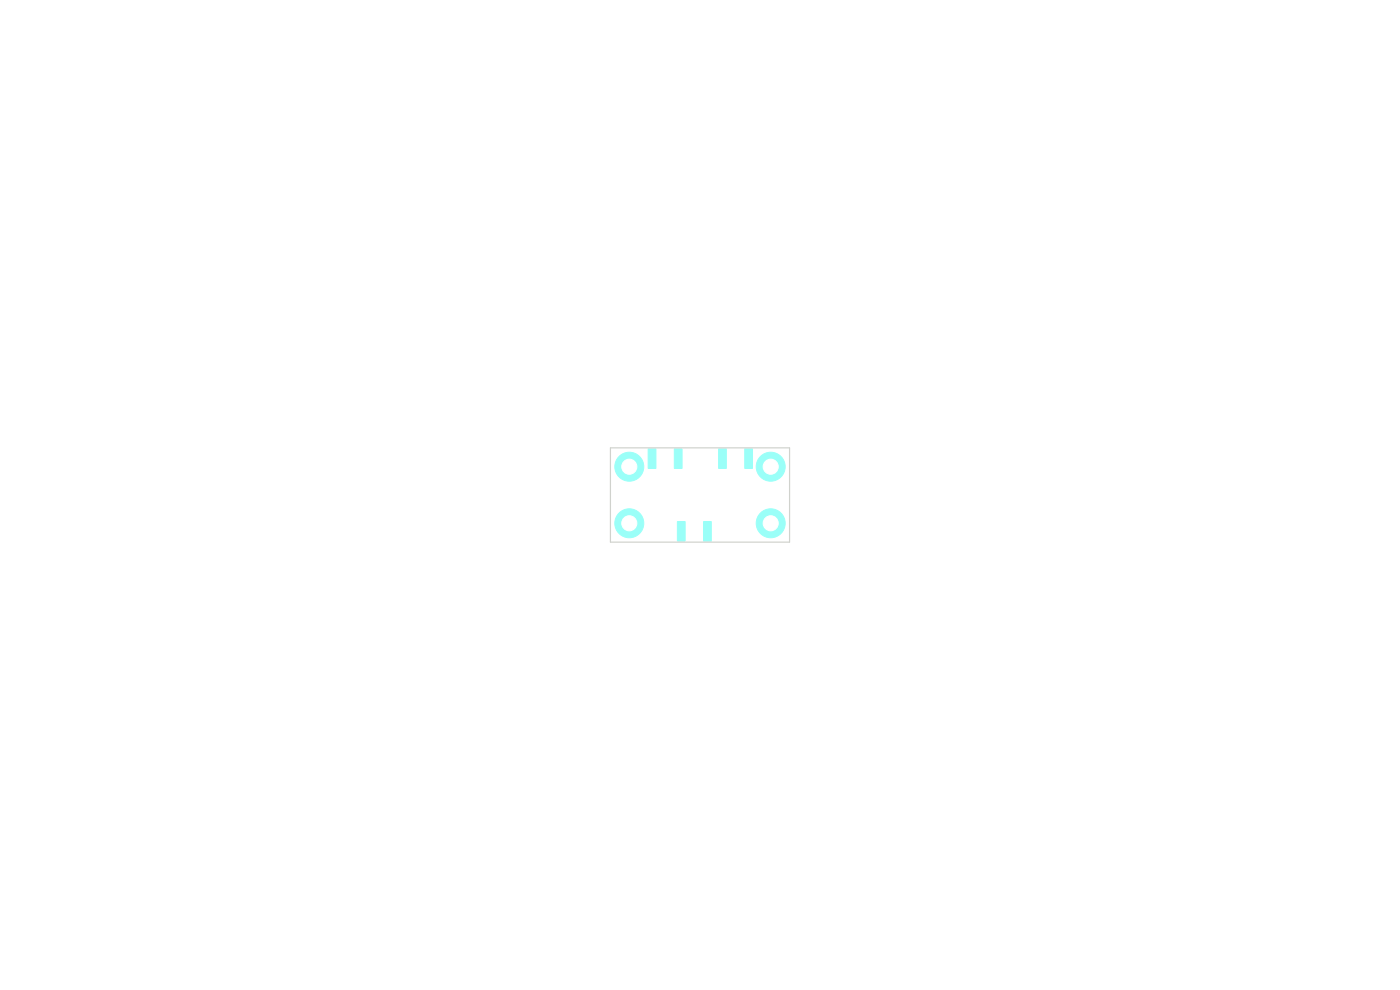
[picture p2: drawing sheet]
<svg xmlns="http://www.w3.org/2000/svg" width="297mm" height="210mm" viewBox="0 0 297 210" stroke-linecap="round" stroke-linejoin="round" font-family="sans-serif">
<g fill="#9afff8" stroke="#9afff8" stroke-width=".21">
<path d="M143.7 110.7h1.6v4.1l-1.6-.1z"/>
<path d="M149.3 110.7h1.6v4.1l-1.6-.1z"/>
<path d="M143.1 95.3h1.6v4.1l-1.6-.1z"/>
<path d="M137.5 95.3h1.6v4.1l-1.6-.1z"/>
<path d="M158 95.3h1.6v4.1l-1.6-.1z"/>
<path d="M152.5 95.3h1.6l-.1 4.1-1.6-.1z"/>
<circle cx="163.5" cy="99" r="3.1"/>
<circle cx="133.5" cy="111" r="3.1"/>
<circle cx="133.5" cy="99" r="3.1"/>
<circle cx="163.5" cy="111" r="3.1"/>
</g>
<path d="M129.5 95h38v20h-38z" fill="none" stroke="#d0d2cd" stroke-width=".25"/>
<g fill="#fff" stroke="#fff" stroke-width=".21">
<circle cx="163.5" cy="99" r="1.6"/>
<circle cx="133.5" cy="111" r="1.6"/>
<circle cx="133.5" cy="99" r="1.6"/>
<circle cx="163.5" cy="111" r="1.6"/>
</g>
</svg>
